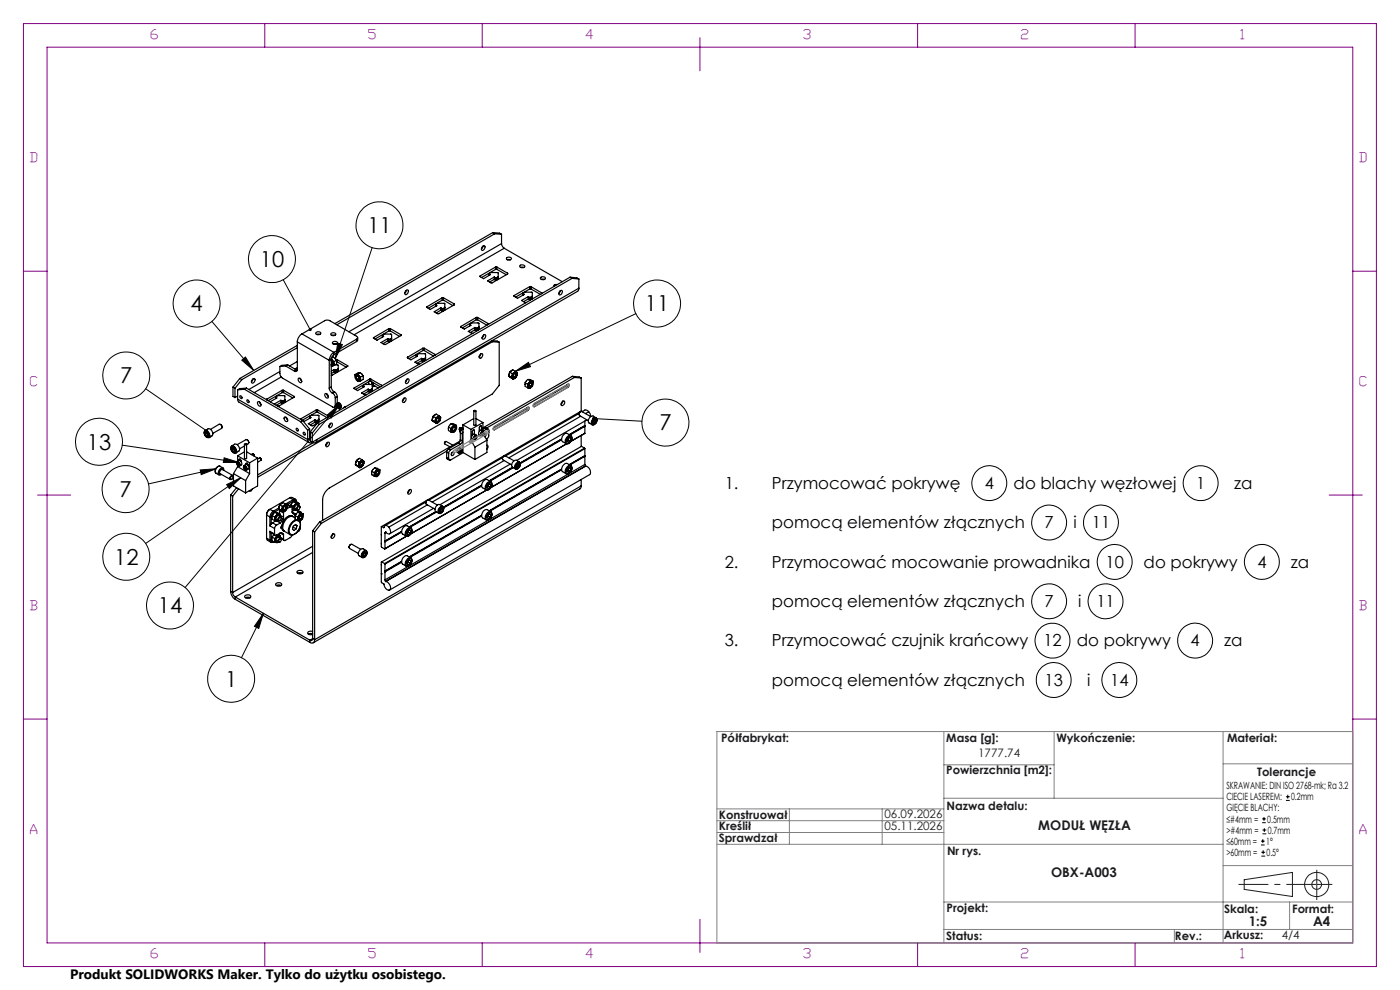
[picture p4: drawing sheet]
<svg xmlns="http://www.w3.org/2000/svg" width="297mm" height="210mm" viewBox="0 0 297 210" stroke-linecap="round" stroke-linejoin="round" font-family="sans-serif">
<defs><g id="words">
<g font-size="4.7">
<text x="77.9" y="49.4">11</text>
<text x="55.1" y="56.6">10</text>
<text x="40.4" y="66">4</text>
<text x="136.8" y="66">11</text>
<text x="25.5" y="81.3">7</text>
<text x="18.4" y="95.4">13</text>
<text x="139.9" y="91.3">7</text>
<text x="25.4" y="105.4">7</text>
<text x="24.2" y="119.8">12</text>
<text x="33.5" y="130.1">14</text>
<text x="47.8" y="145.6">1</text>
</g>
<g font-size="3.5">
<text x="153.8" y="103.7">1.</text>
<text x="163.8" y="103.7">Przymocować pokrywę</text>
<text x="208.9" y="103.7">4</text>
<text x="215" y="103.7">do blachy węzłowej</text>
<text x="253.7" y="103.7">1</text>
<text x="261.8" y="103.7">za</text>
<text x="163.8" y="112.1">pomocą elementów złącznych</text>
<text x="221.6" y="112.1">7</text>
<text x="227.7" y="112.1">i</text>
<text x="231.6" y="112.1">11</text>
<text x="153.8" y="120.4">2.</text>
<text x="163.8" y="120.4">Przymocować mocowanie prowadnika</text>
<text x="234.5" y="120.4">10</text>
<text x="242.6" y="120.4">do pokrywy</text>
<text x="266.7" y="120.4">4</text>
<text x="273.8" y="120.4">za</text>
<text x="163.8" y="128.8">pomocą elementów złącznych</text>
<text x="221.6" y="128.8">7</text>
<text x="228.7" y="128.8">i</text>
<text x="232.6" y="128.8">11</text>
<text x="153.8" y="137.1">3.</text>
<text x="163.8" y="137.1">Przymocować czujnik krańcowy</text>
<text x="221.3" y="137.1">12</text>
<text x="228.4" y="137.1">do pokrywy</text>
<text x="252.6" y="137.1">4</text>
<text x="259.7" y="137.1">za</text>
<text x="163.8" y="145.5">pomocą elementów złącznych</text>
<text x="221.6" y="145.5">13</text>
<text x="230.7" y="145.5">i</text>
<text x="235.5" y="145.5">14</text>
</g>
<text font-size="2.9" x="14.9" y="207.6">Produkt SOLIDWORKS Maker. Tylko do użytku osobistego.</text>
<g font-size="2.8" fill="#800080">
<text x="32" y="8.2">6</text>
<text x="78.2" y="8.2">5</text>
<text x="124.4" y="8.2">4</text>
<text x="170.5" y="8.2">3</text>
<text x="216.7" y="8.2">2</text>
<text x="263.2" y="8.2">1</text>
<text x="6.5" y="34.4">D</text>
<text x="288.5" y="34.4">D</text>
<text x="6.5" y="81.9">C</text>
<text x="288.5" y="81.9">C</text>
<text x="6.5" y="129.4">B</text>
<text x="288.5" y="129.4">B</text>
<text x="6.5" y="176.9">A</text>
<text x="288.5" y="176.9">A</text>
<text x="32" y="203.2">6</text>
<text x="78.2" y="203.2">5</text>
<text x="124.4" y="203.2">4</text>
<text x="170.5" y="203.2">3</text>
<text x="216.7" y="203.2">2</text>
<text x="263.2" y="203.2">1</text>
</g>
<g font-size="2.8" fill="#191924">
<text x="220.3" y="176">MODUŁ WĘZŁA</text>
<text x="223" y="186">OBX-A003</text>
<text x="264.9" y="196.5">1:5</text>
<text x="278.6" y="196.5">A4</text>
</g>
<g font-size="2.5" fill="#191924">
<text x="153" y="157.5">Półfabrykat:</text>
<text x="200.7" y="157.5">Masa [g]:</text>
<text x="207.5" y="160.6">1777.74</text>
<text x="224.1" y="157.5">Wykończenie:</text>
<text x="260.3" y="157.5">Materiał:</text>
<text x="200.7" y="164.3">Powierzchnia [m2]:</text>
<text x="266.7" y="164.5">Tolerancje</text>
<text x="152.5" y="173.6">Konstruował</text>
<text x="187.6" y="173.5">06.09.2026</text>
<text x="200.8" y="171.9">Nazwa detalu:</text>
<text x="152.5" y="178.5">Sprawdzał</text>
<text x="152.5" y="176">Kreślił</text>
<text x="187.6" y="176">05.11.2026</text>
<text x="200.9" y="181.3">Nr rys.</text>
<text x="200.8" y="193.5">Projekt:</text>
<text x="259.7" y="193.6">Skala:</text>
<text x="274.1" y="193.6">Format:</text>
<text x="200.7" y="199.3">Status:</text>
<text x="249.3" y="199.3">Rev.:</text>
<text x="259.6" y="199.2">Arkusz:</text>
<text x="271.9" y="199.2">4/4</text>
</g>
<g font-size="2.1">
<text x="260.2" y="167.4">SKRAWANIE: DIN ISO 2768-mk; Ra 3.2</text>
<text x="260.2" y="172.1">GIĘCIE BLACHY:</text>
<text x="260.2" y="169.8">CIECIE LASEREM:</text>
<text x="273.9" y="169.8">0.2mm</text>
<text x="260.2" y="174.5">≤#4mm =</text>
<text x="260.2" y="176.9">&gt;#4mm =</text>
<text x="260.2" y="179.2">≤60mm =</text>
<text x="268.6" y="179.2">1°</text>
<text x="268.9" y="174.5">0.5mm</text>
<text x="268.9" y="176.9">0.7mm</text>
<text x="260.2" y="181.6">&gt;60mm =</text>
<text x="268.7" y="181.6">0.5°</text>
</g>
</g></defs>
<g fill="none" stroke="#000" stroke-width=".25">
<path d="M101.9 58.5v.2M102.4 52.2l.3-.1a.57 .57 0 0 1 .1 .7 .57 .57 0 0 1-.6 .2l-.1-.2zM102.5 52.2l-.4 .6M103.7 58.1v.3M103.8 58.2l-.1-.1 .4-.3h1.5l.1 1.4M103.8 58.2l.2 .1-1.4 .8-.7-.4M103.8 58.2v.2M104.5 49.3l.5 .3M104.5 49.3l-33.5 19.3M104.5 49.3l1.5 .2 .4 .2M104.8 58.8l.3 .1M104.8 58.8v.5"/>
<path d="M104.8 59.3l-.9 .5M104.8 59.3l.3 .1M105 49.6l1.4 .1M105 49.6l-33.5 19.3M105.1 58.9h.2M105.1 59.4h.2M105.1 58.9v.5M105.1 56.6h.3M105.1 57.1h.3M105.1 56.6l-3.2 1.9M105.1 56.6v.5M105.1 57.1l-2.9 1.8"/>
<path d="M105.3 58.9v.5M105.4 56.6l2.3 1.4M105.4 56.6v.5M105.4 57.1l2 1.2M105.7 58.7l-.4 .2M105.7 58.7v.5M105.7 59.2l-.4 .2M105.7 58.7h.1M106.4 51.7l.2 .5 .4 .5M106.4 49.7v2M106.4 51.7l-32.4 18.7M107 52.7l12.3 7.1"/>
<path d="M107 52.7l-31.9 18.3M107.5 54.7a.6 .6 0 0 1 1 .2 .56 .56 0 0 1-.6 .3 .56 .56 0 0 1-.4-.5zM107.6 55.1h.7M107.7 58.1l-3.3 1.9-1-.4 1.4-.8M107.7 58v.1M110.3 56.4a.62 .62 0 0 1 1 .2 .6 .6 0 0 1-.6 .2 .6 .6 0 0 1-.4-.4zM110.5 56.7h.6M114.7 58.9a.63 .63 0 0 1 1 .2 .59 .59 0 0 1-.6 .2 .59 .59 0 0 1-.4-.4zM114.8 59.3h.7M120.9 58.8l.5 .2M120.9 58.8l-53.6 31M120.9 58.8l1.5 .1 .4 .3"/>
<path d="M121.4 59l1.4 .2M121.4 59l-53.7 31M122.8 59.2v1.9M59.4 77.7v1.8l.4 .6 10.8 6.2a.33 .33 0 0 0 .4 .1 .33 .33 0 0 0 .1-.4M59.4 78.8l-6.6 3.8M59.7 80l-5.8 3.3M60.6 77.6l-1.2 .1M60.6 77.6l1.9 1.1M61 77.4l1.9 1.1M61 77.4l-.4 .2M61 77.4l-1.2 .1-.4 .2M62.9 78.5l-.4 .2"/>
<path d="M62.9 78.5l.1 .1M63.1 72.5v5.9a.37 .37 0 0 1-.2 .4 .37 .37 0 0 1-.4-.1M63.1 72.5l6.7 3.9M63.1 73.8l-11.8 6.7M63.1 73.3l-12.2 7M63.1 78l-.6 .3M63.1 76.7l-1.7 .9M64.1 70.8a2.15 2.15 0 0 0-1 1.7M64.1 70.8l4.9-2.8 .6-.1 6 3.4a.33 .33 0 0 1 .3 .3 .33 .33 0 0 1-.3 .4M64.1 70.8l6.7 3.9M67.1 70.5a.54 .54 0 0 1 .5-.2 .54 .54 0 0 1 .4 .5 .59 .59 0 0 1-1-.2zM67.2 70.9h.7"/>
<path d="M69.8 76.4v5.9M70.2 70.7a.53 .53 0 0 1 .6-.2 .53 .53 0 0 1 .4 .5 .62 .62 0 0 1-1-.2zM70.3 76.3a.88 .88 0 0 1 .2 1.3h-.2h.1M70.3 76.2l.2 .2M70.3 76.2l-.5 .2M70.3 76.2v5.9M70.3 71.1h.7M70.3 76.6l.3 .6-.3 .2 .1-.1M70.4 71.1v.1M70.5 76.4l.3 .7M70.5 76.9v.3h-.2M70.5 76.4l.3 .4"/>
<path d="M70.6 72.6a.53 .53 0 0 1 .6-.2 .53 .53 0 0 1 .3 .5 .52 .52 0 0 1-.6 .2 .52 .52 0 0 1-.3-.5zM70.7 77.6h-.1M70.7 73h.7M70.8 75.8l.5 .6M70.8 75.8h-.5M70.8 75.8l-.5 .3M70.8 76.8v.3M70.8 74.7a2.15 2.15 0 0 0-1 1.7M70.8 75.2l-.3 .3-.2 .7M70.8 77.1l-.1 .5M70.8 74.7v.5M70.8 77.1v.4"/>
<path d="M70.8 77.5l-.2 .1M70.9 78.4l-.6 .3M70.9 78.4l.2 .1M70.9 78.4v.5M70.9 78.9l-.6 .3M70.9 78.9l.2 .1M71.1 77.4l.7 .1-.1 1.3M71.1 78.5h.3M71.1 79h.3M71.1 78.5v.5M71.2 76.3h.3M71.3 76.4l.1 .8-.6 .3"/>
<path d="M71.3 76.4l-.5 .4M71.4 76.7h.1M71.4 78.5v.5M71.5 76.3l2.2 1.3M71.5 76.3v.4M71.5 76.7l1.9 1.2M71.7 78.3l-.3 .2M71.7 78.3v.5M71.7 78.8l-.3 .2M71.8 78.2l-.1 .1M73.7 77.7l-3.4 1.9M73.7 77.6v.1"/>
<path d="M75.3 79.5l.1 .1M75.4 79.5a.82 .82 0 0 1 .8 .4 .82 .82 0 0 1 0 1 1.01 1.01 0 0 1-.8-1.4zM75.5 79.5l.4-.1 .3 .3M75.6 79.8a.51 .51 0 0 1 .5 .2 .51 .51 0 0 1 0 .6l-.5-.4zM75.6 79.7a.6 .6 0 0 0 .5 .9M75.6 72l-4.8 2.7M75.6 72v.5M75.6 72.5l-4.8 2.7M75.9 71.6v.5l-.3 .4M75.9 79.3l.3 .4M75.9 79.3l-.6 .2M76 79.9l-.2-.1a.35 .35 0 0 0-.1 .5 .35 .35 0 0 0 .5 .1v-.2"/>
<path d="M76.2 79.7a.73 .73 0 0 1 0 1.1M76.2 79.7l.2 .3M76.4 79l.6 .7M76.4 79l-1.1 .5M76.4 79l-.5 .3M77 79.7v.8l-.5 .3M77 79.7l-.6 .3M79.3 71.6v.1M81.1 71.1v.4M81.2 71.2l-.1-.1 .4-.2h1.5v1.4M81.2 71.2l.2 .2-1.4 .8-.7-.5M81.2 71.2v.3"/>
<path d="M82.2 71.9l.2 .1M82.2 71.9v.4M82.2 72.3l-1 .6M82.2 72.3l.2 .2M82.4 72h.3M82.4 72.5h.3M82.4 72v.5M82.5 69.7h.3M82.5 70.2h.3M82.5 69.7l-3.2 1.9M82.5 69.7v.5M82.5 70.2l-2.9 1.7"/>
<path d="M82.7 72v.5M82.8 69.7l2.3 1.3M82.8 69.7v.5M82.8 70.2l2 1.2M83 71.8l-.3 .2M83 71.8v.5M83 72.3l-.3 .2M83.1 71.7l-.1 .1M85.1 71.2l-3.3 1.9-1-.4 1.4-.8M85.1 71v.2M86 61.8l.4-.3a.56 .56 0 0 1 .1 .6 .56 .56 0 0 1-.6 .3zM86.2 61.6l-.3 .6"/>
<path d="M86.5 75.8v.1M88.3 75.3v.4M88.4 75.4l-.1-.2 .4-.2h1.5v1.4M88.4 75.4l.2 .1-1.4 .8-.7-.4M88.4 75.4v.2M89.4 76l-1.4 .8 1 .4M89.4 76l.2 .1M89.4 76v.5M89.4 76.5l-1 .6M89.4 76.5l.2 .1M89.6 76.1h.3M89.6 76.6h.3"/>
<path d="M89.6 76.1v.5M89.7 73.9h.3M89.7 74.4h.3M89.7 73.9l-3.2 1.9M89.7 73.9v.5M89.7 74.4l-3 1.7M89.9 76.1v.5M90 73.9l2.3 1.3M90 73.9v.5M90 74.4l2 1.1M90.2 76.4l-.3 .2M90.3 75.9l-.4 .2"/>
<path d="M90.3 76.4h-.1M90.6 65.1v.1M90.6 65.2l.7 .4 1.4-.8-.3-.2 .4-.3h1.5v1.4M92.3 75.2v.1M92.4 64.6v.4M93.5 65.3l.2 .1M93.5 65.3v.5M93.5 65.8l-1 .6M93.5 65.8l.2 .1M93.7 65.4h.3M93.7 65.9h.3M93.7 65.4v.5"/>
<path d="M93.8 63.2h.3M93.8 63.7h.3M93.8 63.2l-3.2 1.9M93.8 63.2v.5M93.8 63.7l-3 1.7M94 65.4v.5M94.1 63.2l2.3 1.3M94.1 63.2v.5M94.1 63.7l2 1.1M94.3 65.7l-.3 .2M94.4 65.2l-.4 .2M94.4 65.7h-.1"/>
<path d="M96.4 64.7l-3.3 1.9-1-.5 1.4-.8M96.4 64.5v.2M97.8 69.2v.2M99.6 68.8v.3M99.7 68.9l-.1-.2 .4-.2h1.6l-.1 1.4M99.7 68.9l.2 .1-1.4 .8-.7-.4M99.7 68.9v.2M100.8 69.5l-1.5 .8 .8 .4h.2M100.8 69.5v.4M100.8 69.5l.2 .1M100.8 69.9l-1 .6M100.8 69.9l.2 .2"/>
<path d="M101 69.6h.2M101 70.1h.2M101 69.6v.5M101 67.3h.3M101 67.8h.3M101 67.3l-3.2 1.9M101 67.3v.5M101 67.8l-2.9 1.8M101.2 69.6v.5M101.3 67.3l2.3 1.3M101.3 67.3v.5M101.3 67.8l2 1.2"/>
<path d="M101.5 69.4l-.3 .2M101.5 69.9l-.3 .2M101.5 69.4v.5M101.6 69.3l-.1 .1M101.8 75.2l.4-.2a.56 .56 0 0 1 .1 .7 .56 .56 0 0 1-.6 .2zM102 75.1l-.4 .6M102.5 71.2l.3-.2a.5 .5 0 0 1 .1 .6 .5 .5 0 0 1-.6 .3zM102.6 71l-.3 .6M103.6 68.6v.2zM104.2 72.3l.3 .2M104.4 72.3h1.1l.4 .3M104.5 72.5l-49.9 28.7"/>
<path d="M104.5 72.5l1.4 .1M105.9 72.6v9.1l-1.4 1.9-34.7 19.9a3.2 3.2 0 0 0-1.4 2.5v4.4M107.9 79.8l.6 .3M107.9 79.8l1 .6M108 79.8l.2 .2M108.2 78.9l.5 .4M108.2 78.9l-.3 .9M108.6 79.7l.1 .6M108.6 79.7l-.1 .4M108.7 79.3l-.1 .4M108.7 78.5a1.05 1.05 0 0 0-.8 1.2M109 79.3l.3-.1a.47 .47 0 0 1 .1 .6 .47 .47 0 0 1-.6 .2z"/>
<path d="M109.1 62.7v.2M109.1 79l-.5 .7M109.1 79l-.4 .3M109.1 79.3l.1-.1a.38 .38 0 0 1 .1 .5 .38 .38 0 0 1-.4 .2l-.1-.3zM109.3 78.8l-.2 .2M109.3 78.8l-.5-.4-.6 .5M109.3 78.8l.3 .1M109.6 78.9l-.5 .1M109.6 78.9l.1 .6M109.6 78.9l.1 .2v.4M109.7 79.5l-.4 .7M110.9 62.3v.3"/>
<path d="M111 62.3l-.1-.1 .4-.2h1.6v1.4M111 62.3l.2 .1-1.4 .9-.7-.4M111 62.3v.3M112.1 62.9l-1.5 .8 .8 .5h.2M112.1 62.9l.2 .2M112.1 62.9v.5M112.1 63.4l-1 .6M112.1 63.4l.2 .2M112.3 63.1h.3M112.3 63.6h.3M112.3 63.1v.5M112.4 60.8h.2"/>
<path d="M112.4 61.3h.2M112.4 60.8l-3.3 1.9M112.4 60.8v.5M112.4 61.3l-3 1.7M112.6 63.1v.5M112.6 60.8l2.3 1.3M112.6 60.8v.5M112.6 61.3l2 1.1M112.9 62.9l-.3 .2M112.9 62.9v.5M112.9 63.4l-.3 .2M112.9 62.8v.1"/>
<path d="M114.9 62.1v.2zM118.2 60.4a.45 .45 0 0 0-.5-.1 .45 .45 0 0 0-.2 .5M118.7 61.8l.3-.2a.52 .52 0 0 1 .3 .6 .52 .52 0 0 1-.6 .4l-.2-.3zM118.9 61.7l-.4 .6M121.4 79.8l.4 .3M121.4 79.8l-19 11M121.4 79.8l1.5 .2 .4 .2M122.8 61.1l-.3 .7-55.5 32.1M122.8 61.1l-55.6 32.1M43.4 91.5a.79 .79 0 0 1 .8 .4 .79 .79 0 0 1 0 .9 .9 .9 0 0 1-.8-1.3zM43.5 91.3a.95 .95 0 0 0 0 1 .95 .95 0 0 0 .8 .5M43.5 91.3l.6-.3a.96 .96 0 0 1 .9 1.5l-.7 .3"/>
<path d="M43.5 91.3a.98 .98 0 0 1 .8 1.5M43.6 92.1v-.4h.3l.2 .4v.4h-.2M43.6 92.1l.3 .4M43.9 91.9l.2 .2M43.9 91.9l-.3 .2M44.1 92.1v.1M44.1 92.3l-.2 .2M44.3 92.8h.1M46.7 98.9a.95 .95 0 0 0-.9 .5 .95 .95 0 0 0 0 1M46.7 98.9a.99 .99 0 0 0-.9 1.5M46.7 98.9l.6 .4M46.8 90l.3 .6"/>
<path d="M47.1 90.6l-.3-.6h-.3l-1.8 1.1M47.1 90.6l-.1 .3-1.8 1M47.2 99.7a.54 .54 0 0 0-.6 .1 .54 .54 0 0 0 0 .6l.1 .1M47.5 99.8l-.1-.4a.68 .68 0 0 0-.7 0 .68 .68 0 0 0-.3 .7v.5l.2 .2 .4-.2M49.1 94.8a.79 .79 0 0 1 .8 .4 .79 .79 0 0 1-.1 .9 .95 .95 0 0 1-.7-1.3zM49.1 94.6a.94 .94 0 0 0 0 1 .94 .94 0 0 0 .9 .5M49.1 94.6l.7-.4a1.01 1.01 0 0 1 .9 1.5l-.7 .4M49.1 94.6a.97 .97 0 0 1 .9 1.5M49.2 95.4v-.4h.3l.3 .3v.4l-.3 .1M49.2 95.4l.3 .4M49.4 82.1l.4 .3M49.4 82.1v2l.4 .2"/>
<path d="M49.6 95.1v.1M49.6 95.2l-.4 .2M49.6 95.2l.1 .2M49.6 95.1l.1 .3M49.7 95.4l.1 .1zM49.8 95.6l-.3 .2M49.8 82.4v1.9M50 96.1h.1M50.2 98a.52 .52 0 0 1 .5 .2 .52 .52 0 0 1 0 .6l-.5-.3zM50.3 97.9l.4-.2a.63 .63 0 0 1 .5 .9l-.4 .2a.63 .63 0 0 0-.5-.9zM50.3 98.3l.1 .3M50.4 84.7l.3 .6 14.8 8.6"/>
<path d="M50.4 96.7l2.6 1.5M50.4 99l2.6 1.5M50.4 82.7v2M50.4 96.7v1.1M50.4 98.1v.9M50.4 99l-.9 1.5M50.4 84.7l14.9 8.5M50.4 84l-.6 .3M50.5 98.2h.1M50.5 98.2l-.2 .1M50.5 98.2l.1 .3M50.6 98.2l.1 .3-.1 .2-.2-.1"/>
<path d="M50.6 98.2l-.2-.1-.1 .2M50.6 98.5l-.2 .1M50.7 97.5v-.1a.36 .36 0 0 1 .4 .1 .36 .36 0 0 1 .1 .4M50.7 97.5v.1M50.9 84a.31 .31 0 0 1 .4 .1 .31 .31 0 0 1-.1 .5l-.3-.4zM50.9 80.3l.4 .2M50.9 80.3l-1.5 1.8M50.9 97.4l-.2 .1M51.2 97.7h-.2M51.3 80.5l-1.5 1.9M51.7 98.9a.49 .49 0 0 1 .5 .2 .49 .49 0 0 1 0 .6l-.5-.4zM51.8 98.8l.3-.3a.63 .63 0 0 1 .6 1l-.4 .2a.62 .62 0 0 0-.5-.9z"/>
<path d="M51.8 99.2l.1 .2M51.8 99.2l.1-.2 .2 .1 .1 .2-.1 .2-.2-.1M51.9 94.3v3h.1h.3v-3M51.9 94.6l-1.1 .6M51.9 95.8l-1.5 .9M51.9 82.6l-1.5 .1M51.9 82.6l11.9 6.9M52 99.1h.1M52 99.1l-.2 .1M52 99.1v.1M52 99.2l.1 .1M52.1 99.3l-.2 .1"/>
<path d="M52.2 98.4v-.1a.33 .33 0 0 1 .4 .1 .33 .33 0 0 1 0 .4M52.2 98.4v.1M52.3 82.3l-.4 .3M52.3 82.3l11.9 6.9M52.3 82.3l-1.5 .1-.4 .3M52.3 95.8l2.3 1.4M52.4 84.8a.31 .31 0 0 1 .4 .2 .31 .31 0 0 1-.2 .4l-.2-.4zM52.4 93.3l.3 .2 .1 .4M52.4 98.2l-.2 .2M52.6 98.6h-.1M52.8 93.9l-.1-.4-.4-.3-2 1.1M52.8 93.9l-.5 .4"/>
<path d="M53 98.2v2.3M53.3 96.4l.4-.1 .2 .2v.3M53.5 80.6l.4-.3a.54 .54 0 0 1 .1 .6 .54 .54 0 0 1-.6 .3zM53.7 80.4l-.4 .6M53.7 96.3l.2 .3M53.9 96.6v.1M54.6 97.4l.4-.3a.33 .33 0 0 1 .3 .2 .33 .33 0 0 1 .1 .3l-.8 .5M54.6 85.3a.5 .5 0 0 1 .7 .2 .5 .5 0 0 1-.2 .7l-.4-.4zM54.6 97.2v5.9l-2.5 1.5M54.6 97.2l-1.6 1M55 85.3l.4 .6M55.2 97.1l.2 .4"/>
<path d="M56.6 84.7v.1M58.5 84.2v.4M58.5 84.3v-.1l.4-.3 1.5 .1v1.3M58.5 84.3l.2 .1-1.4 .8M58.5 84.3v.2M59.6 85.4l.2 .1M59.6 84.9l-1.4 .8M59.6 84.9l.2 .1M59.6 84.9v.5M59.6 85.4l-1 .6M59.8 85h.3M59.8 85.5h.3"/>
<path d="M59.8 85v.5M59.9 82.8h.2M59.9 83.3h.2M59.9 82.8l-3.3 1.9M59.9 82.8v.5M59.9 83.3l-3 1.7M60.1 85v.5M60.1 82.8l2.3 1.3M60.1 82.8v.5M60.1 83.3l2 1.1M60.4 88.5a.6 .6 0 0 1 .5 .3 .6 .6 0 0 1 0 .6 .65 .65 0 0 1-.5-.9zM60.4 85.3l-.3 .2"/>
<path d="M60.4 84.8l-.3 .2M60.4 85.3h.1M60.7 88.5l.3 .6M62.4 84.2l-3.2 1.9h-.3M62.4 84.1v.1M62.8 90.9a.33 .33 0 0 1 .4 .2 .33 .33 0 0 1-.1 .4l-.2-.2zM63.3 80.3a.55 .55 0 0 1 .6 .2 .55 .55 0 0 1-.1 .7l-.5-.4zM63.7 80.3l.3 .6M63.8 89.5l1.5 1.8M63.9 88.8l-.1 .2M63.9 88.8v.2M64.2 89.2l-.4 .3"/>
<path d="M64.2 89.2l1.5 1.8M64.3 91.8a.31 .31 0 0 1 .4 .1 .31 .31 0 0 1-.1 .4l-.3-.3zM65.3 93.2a.6 .6 0 0 0 .3 .7 .6 .6 0 0 0 .7-.1M65.3 91.3v1.9M65.7 93l.1 .3M65.7 88.4v.3M65.7 91v2M65.7 91l-.4 .3M65.7 93l-.4 .2M65.7 93l.1 .1M65.8 88.5l-.1-.2 .4-.2h1.5v1.4M65.8 88.5l.2 .1-1.4 .8-.4-.2"/>
<path d="M65.8 88.5v.2M65.8 91.6l.5 .3M65.8 91.6v1.9l.5 .3M66.3 93.8h.1M66.3 91.9v1.9M66.5 93.9l-11.9 6.8M66.8 89.1l-1.4 .8 .9 .4 1-.5M66.8 89.1l.2 .1M66.8 89.1v.5M66.8 89.6l-1 .5M66.8 89.6l.2 .1M67 89.2h.3"/>
<path d="M67 89.7h.3M67 89.2v.5M67.1 87h.3M67.1 87.4h.3M67.1 87l-3.2 1.8M67.1 87v.4M67.1 87.4l-3 1.7M67.2 93.2a.6 .6 0 0 1-.3 .7 .6 .6 0 0 1-.6-.1M67.2 93.2l-.9 .6M67.3 89.8l-1.5 1.8M67.3 89.8l.4 .2M67.3 89.2v.5"/>
<path d="M67.4 87l2.2 1.3M67.4 87v.4M67.4 87.4l2 1.2M67.6 89l-.3 .2M67.6 89v.5M67.6 89.5l-.3 .2M67.7 88.9l-.1 .1M67.7 90l-1.4 1.9M68.9 83.6a.55 .55 0 0 1 .6 .2 .55 .55 0 0 1 0 .6l-.4-.2zM69.3 94l.3-.2a.47 .47 0 0 1 .3 .5 .47 .47 0 0 1-.4 .4h-.4zM69.3 83.5l.4 .6M69.5 93.9l-.4 .6"/>
<path d="M69.6 88.3l.1 .1zM69.8 82.3l.2 .6 .4 .4M70.1 89.8l.1-.1a.5 .5 0 0 1 .2 .7 .5 .5 0 0 1-.6 .2v-.3zM70.1 89.8l-.4 .6M70.3 82.1l.2 .7 .3 .3M70.3 82.1l-.5 .2M70.4 83.3l.2 .1M70.6 83.4l.3 .3 .2 .7M70.8 83.1l-.4 .2M70.8 83.1h.2M71 83.1l.3 .3 .2 .7M71 83.1l-.4 .3"/>
<path d="M71.1 84.4v1.6M71.3 85.9h.1M71.3 85.9l-.2 .1M71.3 86.1l-.4 .3M71.4 85.7h.4M71.4 85.7a.61 .61 0 0 1 .6 .3 .61 .61 0 0 1-.1 .7 .65 .65 0 0 1-.5-1zM71.5 85.9a.24 .24 0 0 1 .4 .2 .24 .24 0 0 1-.3 .3zM71.5 85.5l.3-.1 .4 .3M71.5 85.5l.3 .2M71.5 85.5l-.1 .2M71.5 85.9a.34 .34 0 0 0 .3 .5M71.5 84.1l-.4 .3"/>
<path d="M71.5 84.1v1.4M71.8 85.7l.3 .5v.4M71.8 86l-.1-.1a.21 .21 0 0 0-.1 .3 .21 .21 0 0 0 .3 .1v-.1M71.8 85.7l.2 .1M71.9 86.7h.1M72 85.8l.2 .6M72 86.6h.1M72.1 86.6h-.1M72.1 86.6l-.1 .1M72.2 86.4l-.1 .2M72.2 85.7l.2 .5M72.2 85.7l-.2 .1"/>
<path d="M72.4 86.2l-.4 .5M72.4 86.2l-.2 .2M73 86.4h.1M73 86.4v.1M73.3 86.3l-.3 .1M75.1 82.3v.1M75.4 98.6l.6 .3M75.4 98.6l.9 .6M75.5 98.6l.1 .1M75.6 97.7l.6 .3M75.6 97.7l-.2 .9M75.9 80.8l.2 .1"/>
<path d="M76 98.9l.2 .2M76.1 98.5l.1 .6M76.1 98.5l-.1 .4M76.2 98l-.1 .5M76.2 97.3a1.11 1.11 0 0 0-.8 1.2M76.2 99.1l.1 .1M76.4 80l.1 .8M76.5 98.1l.3-.1a.47 .47 0 0 1 .1 .6 .47 .47 0 0 1-.6 .2zM76.5 98.1l.2-.1a.38 .38 0 0 1 .1 .5 .38 .38 0 0 1-.5 .2zM76.5 80.8h-.2M76.6 97.8l-.5 .7M76.6 97.8l-.4 .2"/>
<path d="M76.7 99l-.2 .1h-.3M76.7 99l-.4 .2M76.8 97.5l-.2 .3M76.8 97.5l-.5-.3-.7 .5M76.8 97.5l.3 .2M77 81.8v.4M77 81.9l.4-.3h1.6l-.1 1.4M77 81.9l.3 .1-1.5 .9-.7-.5M77 81.9v.3M77.1 97.7h-.3l-.2 .1M77.1 97.7l.1 .6M77.1 97.7l.1 .2v.4"/>
<path d="M77.2 98.3l-.5 .7M78.1 82.5l-1.4 .9 1 .4M78.1 83l-1 .6M78.1 82.5l.2 .1M78.1 82.5v.5M78.1 83l.2 .1M78.2 81l.1 .6-.1-.6M78.3 82.6h.3M78.3 83.1h.3M78.3 82.6v.5M78.4 80.4h.3M78.4 80.9h.3"/>
<path d="M78.4 80.9l-3 1.7M78.4 80.4l-3.3 1.9M78.4 80.4v.5M78.6 82.6v.5M78.7 80.4l2.3 1.3M78.7 80.4v.5M78.7 80.9l2 1.1M78.9 100v.7l.5 .3M78.9 100l.5 .3M78.9 82.5l-.3 .1M78.9 82.5v.5M78.9 83l-.3 .1"/>
<path d="M79 81.1l-.2 .5M79 82.4l-.1 .1M79.1 81.2v.3l.2 .2M79.2 81.2v.5l1.1 .6M79.4 99.3l-.5 .7M79.4 99.3h.6l.6 .4M79.4 99.3l.6 .3M79.5 81.9h-.5M80 99.6l-.6 .7M80 99.6h.3M80.3 99.6a.93 .93 0 0 0-.6 1.5l-.3-.1M80.3 99.6l.2 .1"/>
<path d="M80.3 99.9a.58 .58 0 0 1-.5 .9M80.3 99.6l.3 .1M80.6 99.7v.1M81 81.7v.2zM85.5 84.6l.3-.2a.47 .47 0 0 1 .4 .5 .47 .47 0 0 1-.4 .4h-.4zM85.7 84.4l-.3 .7M86.2 80.6l.3-.2a.5 .5 0 0 1 .2 .6 .5 .5 0 0 1-.7 .2zM86.4 80.4l-.4 .6M91.7 89.2l.5 .3M91.7 89.2l.9 .6M91.7 89.2l.2 .2M91.9 88.3l.5 .3"/>
<path d="M91.9 88.3l-.2 .9M92.2 89.5l.3 .2M92.4 89.1l.1 .6M92.4 89.1l-.2 .4M92.4 88.6v.5M92.4 87.9a1.11 1.11 0 0 0-.7 1.2M92.5 89.7l.1 .1M92.7 88.7l.3-.1a.45 .45 0 0 1 .2 .6 .45 .45 0 0 1-.6 .2zM92.7 88.8l.3-.2a.38 .38 0 0 1 .1 .5 .38 .38 0 0 1-.5 .2zM92.8 88.4l-.4 .7M92.8 88.4l-.4 .2M93 89.6l-.2 .1h-.3"/>
<path d="M93 89.6l-.4 .2M93.1 88.2l-.3 .2M93.1 88.2l-.6-.4-.6 .5M93.1 88.2l.2 .2M93.3 88.4l-.3-.1-.2 .1M93.3 88.4l.1 .5M93.3 88.4l.2 .1-.1 .4M93.4 88.9l-.4 .7M94.5 93.7l-.2 .3M94.8 97.1l.1 .3 .4 .2M94.8 95.9l.4 .3M94.8 97.1l.4 .2"/>
<path d="M94.8 95.9v1.2M94.8 95.7l-26.6 15.3M95.1 90.6v.7l.6 .3M95.1 90.6l.6 .3M95.2 95.2l-.4 .7M95.2 96.2v1.1M95.2 95.2l.4 .2M95.6 95.4l-.4 .8M95.7 90.9v.7M95.7 89.9l-.6 .7M95.7 89.9l1.1 .3M95.7 89.9l.6 .3"/>
<path d="M95.9 96l-.2 .3M95.9 96l.3-.2a.41 .41 0 0 1 .1 .6 .41 .41 0 0 1-.6 .1zM96 90.5l-.3 .8 .2 .4-.2-.1M96 90.5l-.3 .4M96.1 94.4l-1.4-.7a.34 .34 0 0 0-.3 .1 .34 .34 0 0 0 0 .4l1.1 .6M96.1 90.5a.43 .43 0 0 1 .7-.2 .43 .43 0 0 1 0 .7l-.2 .4-.5 .3a.64 .64 0 0 1-.4-.6 .64 .64 0 0 1 .4-.6zM96.1 90.7l.3-.2a.45 .45 0 0 1 .2 .6 .45 .45 0 0 1-.6 .3zM96.2 90.7l.1-.1a.35 .35 0 0 1 .2 .5 .35 .35 0 0 1-.5 .1v-.2M96.2 91.7h.1M96.3 90.2l-.3 .3M96.3 90.2h.3M96.3 91.7h-.1"/>
<path d="M96.6 90.2l-.6 .3M96.6 90.2l.1 .1M96.6 90.5a.58 .58 0 0 1-.5 .9M96.6 90.2h.2M96.8 90.2v.2M97.1 95.2l.5-.2 .4 .3a.63 .63 0 0 0-.6 .9l-.5-.3zM97.2 94l.4 .3M97.2 94l-2 1.2M97.4 91v.1M97.5 91.4l.2 .2M97.5 95.5l.3-.2a.46 .46 0 0 1 .3 .6 .46 .46 0 0 1-.6 .3l-.1-.2zM97.5 91.4l.2 .1"/>
<path d="M97.6 95.8l.2 .1M97.6 93.5l-29.8 17.3M97.6 93.3l-.1 .4-.3 .3M97.6 90.7l-.2 .3M97.6 94.3l-2 1.1M97.6 91.8l.5 .2M97.6 93.3l.5 .2M97.6 91.8v1.5M97.7 95.7l-.1 .1M97.7 95.6v.1M97.8 95.6l.1 .1M97.8 95.6h.1"/>
<path d="M97.8 95.6l-.1 .1M97.8 90.9l-.3 .5M97.8 90.9l.2 .1M97.9 90.8a.31 .31 0 0 0-.4 .1 .31 .31 0 0 0 .1 .4M97.9 95.7v-.2l-.2 .1-.2 .2 .1 .2 .2-.1M97.9 95.7l-.1 .2M98 91l.2-.1-.2 .2M98 91v.1M98.1 93.5l-.1 .4-.4 .4M98.1 91.1l-.5 .7M98.1 92v1.5M98.1 91.1h.1"/>
<path d="M98.2 91.6l-.1 .4M98.2 90.6l-.4 .3M98.2 91l-.1 .1M98.2 91h-.1M98.2 96l2.6 1.5M98.2 90.1v5.9M98.2 90.1l1.7 1M98.2 96l-2.7 1.6-.3-.1v-.2M99.9 91.1v2.3M99.9 93.4l.9 1.5M100.2 92.1l.1 .1M100.2 92.3l.4-.2 .5 .2a.63 .63 0 0 0-.6 1l-.4-.3z"/>
<path d="M100.3 93.2l-.4 .2M100.4 91.2l.2 .1M100.5 87.2v3h.1h.4v-3M100.5 88.8l-2.3 1.3M100.6 92.6l.3-.2a.46 .46 0 0 1 .2 .6 .46 .46 0 0 1-.5 .2zM100.6 91.3l-.1-.2-.2 .3-.1 .9M100.6 92.9l.1 .2 .2-.1M100.6 91.3v.8M100.7 92.9l.2 .1M100.8 94.9v2.6M100.8 92.8l-.2 .1M100.8 92.8l-.1 .1"/>
<path d="M100.9 92.6l-.1 .2M100.9 92.7l.1 .1M100.9 92.6v.1M100.9 92.7l-.1 .1M101 88.8l1.4 .8M101 92.8l-.1 .2M101 92.8v-.2h-.2l-.2 .3M101.7 91.3h.1M101.7 91.5l.4-.3 .5 .3a.63 .63 0 0 0-.6 .9l-.4-.3zM101.8 92.3l-1.1 .6M101.9 90.3l.2 .1M102.1 91.7l.3-.2a.47 .47 0 0 1 .2 .6 .47 .47 0 0 1-.5 .3l-.1-.2z"/>
<path d="M102.1 90.4l-.1-.1-.3 .2v1M102.1 92.1h.1M102.1 90.4v.8M102.2 92.1l.2 .1M102.3 91.8l-.2 .3M102.3 91.8l.3 .1M102.3 91.8l-.1 .3M102.4 91.9l-.3 .2M102.4 89.6l-2.5 1.5M102.4 89.6v1.8M102.4 91.7v.2M102.4 91.9l.9 1.5"/>
<path d="M102.5 91.7l-.4 .3 .1 .2h.2M102.5 91.7l.1 .2M102.6 91.9l-.2 .3M102.6 92.2l.3-.3 .2 .1-.2 .7M102.7 92.1l-.1 .1M102.8 90.8l.2-.1 .5 .3M102.8 90.8l.5 .2M102.8 90.8l-.4 .2M103.3 91h.3l.1 .3M103.3 91l-.8 .4M103.3 94.4l.2 .3-.2 .6M103.3 93.4l-2.5 1.5"/>
<path d="M103.3 93.4v2.6l-2.5 1.5M103.7 91.3v1.2l-.5 .7M103.7 91.3v.5M104.6 91l.3 .1M106.6 97.1l-15.6 9M106.9 96.7l-.3 .6M106.9 97.7l-15.2 8.8M108.2 98.5l-14.9 8.6M108.5 80.1l.2 .2M108.7 99.1l.7 .4M108.7 99.1l-4.9 2.9M108.7 80.3l.2 .1"/>
<path d="M108.8 99.2l-5 2.8M108.9 99.2l-5 2.9M109 97.7l-1.8-1a.56 .56 0 0 0-.5 .8l1.8 1.1M109.3 80.2l-.6 .1M109.3 80.2l-.4 .2M109.6 99l.3 .2M109.6 98.8h.1M109.7 98.3l.3-.2a.61 .61 0 0 1 .4 .6 .61 .61 0 0 1-.4 .6l-.3 .2a.63 .63 0 0 1-.4-.6 .63 .63 0 0 1 .4-.6zM109.7 98.5l-.1 .3M109.8 98.6l.3 .2M109.8 98.5v.1M109.8 98.6l-.2 .2"/>
<path d="M110.1 98.8v-.3l-.2-.1-.3 .4v.4h.3M110.1 98.8l-.2 .4M110.2 98a.94 .94 0 0 1-.8 1.5M110.2 98l-.6-.4a.97 .97 0 0 0-.9 1.5M110.2 98a.94 .94 0 0 0-.8 1.5M111.4 81.2v.7l.5 .4M111.4 81.2l.5 .3M111.6 86.8l.4 .3M111.6 86.8l-6.9 4M111.8 86.5l-.2 .3M111.9 81.5v.8M112 80.5l-.6 .7"/>
<path d="M112 80.5h.5l.6 .3M112 80.5l.5 .3M112 87.1l.3-.5-.2-.2-7.2 4.1a.34 .34 0 0 0-.3 .3 .34 .34 0 0 0 .3 .3M112 87.1l-7.1 4M112.2 81.2l-.3 .7 .3 .4h-.3M112.2 81.2l-.3 .3M112.4 81.1a.43 .43 0 0 1 .6-.2 .43 .43 0 0 1 .1 .7l-.4 .6a.44 .44 0 0 1-.6 0 .44 .44 0 0 1 0-.7zM112.4 81.3l.3-.1a.45 .45 0 0 1 .1 .5 .45 .45 0 0 1-.5 .3zM112.4 81.3l.2-.1a.35 .35 0 0 1 .2 .5 .35 .35 0 0 1-.5 .1v-.2M112.5 82.3h.1M112.5 80.8l-.3 .4M112.5 80.8h.3"/>
<path d="M112.8 80.8l-.6 .4M112.8 80.8l.2 .1M112.8 81.2a.58 .58 0 0 1-.5 .8M112.8 80.8h.3M113.1 80.8v.2M113.1 86.1l.3 .1M119.1 99.5l-15.3 8.9M119.1 99.7l-15.2 8.7M119.1 93.1l-8.8 5.1M119.1 93.3l-8.7 5M119.3 85.2l.3-.2a.5 .5 0 0 1 .1 .7 .5 .5 0 0 1-.7 .2zM119.4 85.1l-.4 .6"/>
<path d="M119.5 98.7l.4-.4h.3l.9 .5a1.13 1.13 0 0 0-1 1.7l-.9-.7v-.7zM120.1 81.9l.4 .3M120.1 81.9l-6.9 4M120.2 94.1l-16.1 9.3M120.3 81.6l-.2 .3M120.3 92.9l.2-.2a.45 .45 0 0 1 .7-.1 .45 .45 0 0 1 0 .6 .75 .75 0 0 1-1.1 .7v-.5zM120.5 82.2l.3-.5-.2-.3-7.2 4.2a.34 .34 0 0 0-.3 .3 .34 .34 0 0 0 .3 .3M120.5 82.2l-7.1 4M120.5 99.1a.46 .46 0 0 1 .7-.2 .46 .46 0 0 1 0 .7 .79 .79 0 0 1-1.1 .7v-.6zM120.5 93.3l.4 .2M120.5 99.7l.4 .2M120.6 93l-.3 .4 .2-.1"/>
<path d="M120.6 99.4l-.3 .4 .2-.1M120.6 93l-.1 .3M120.6 99.4l-.1 .3M120.6 99.3v.1zM120.6 92.9v.1M120.8 92.8l.3 .2M120.8 99.2l.3 .2M121.1 92.4a1.11 1.11 0 0 1 .1 1.2 1.11 1.11 0 0 1-1.1 .5M121.1 98.8a1.08 1.08 0 0 1 .1 1.1 1.08 1.08 0 0 1-1.1 .6M121.1 92.4l-.8-.4a1.13 1.13 0 0 0-1 1.7l.8 .4M121.1 92.4a1.15 1.15 0 0 0-1 1.7M121.1 93.6l3-1.7z"/>
<path d="M121.1 93l-.2-.2-.5 .3-.1 .5 .2 .2 .4-.3M121.1 93l-.2 .5M121.1 99.4l-.2-.2-.5 .2-.1 .6 .2 .2 .4-.3M121.1 99.4l-.2 .5M121.8 80.1l1.5 .1M121.8 80.1l-18.6 10.7M122.9 87.7l-15.7 9M123.2 87.3l-.4 .6M123.2 88.3l-15.3 8.8M123.3 80.2v7M123.3 92.3v2.4M123.5 87.3l.7-.3 .7 .3"/>
<path d="M123.6 87.3l-.2-.1-42.4 24.5M124 95.1l-42.4 24.4M124 95.1l.1 .1M124 95.1l-.6-.4-42.4 24.5M124 96.7l-3.2 1.9M124 96.7l.1 .1M124 90.3l-3.2 1.9M124 90.3l.1 .1M124.1 95.2l-42.4 24.5M124.1 89.3v1M124.1 90.4v1.5M124.1 95.2v1.5"/>
<path d="M124.1 96.8v1.7M124.1 96.7l-3.3 1.9M124.1 96.8l-3.2 1.8M124.1 98.5l-42.4 24.5M124.1 98.5l.1 .3M124.1 96.7h-.1M124.1 90.3l-3.3 1.9M124.1 90.4l-3.2 1.9M124.1 90.3h-.1M124.2 98.8v.1M124.2 98.8l-42.4 24.5M124.2 98.9a1.23 1.23 0 0 1 .9 1.8l-42.4 24.5"/>
<path d="M124.2 98.9l-42.4 24.5M124.5 89.1l-14.9 8.6M124.9 87.3l.3 .5 .1 .6M124.9 87.3l-.7 .4M125.3 88.4l-1.9-1.1a.56 .56 0 0 0-.5 .9l1.9 1M125.8 89.6l.3 .2M125.9 89.4l-.1 .1zM125.9 88.9l.4-.2a.61 .61 0 0 1 .4 .6 .61 .61 0 0 1-.4 .6l-.4 .2a.63 .63 0 0 1-.3-.6 .63 .63 0 0 1 .3-.6zM126 89.1l-.1 .3M126 89.2l.4 .2M126 89.1v.1M126 89.2l-.1 .2"/>
<path d="M126.4 89.4v-.3l-.3-.1-.3 .4v.4h.3M126.4 89.4l-.3 .4M126.5 88.6a.94 .94 0 0 1-.9 1.5M126.5 88.6l-.7-.3a.97 .97 0 0 0-.8 1.4l.6 .4M126.5 88.6a.94 .94 0 0 0-.9 1.5M45.8 100.4l.7 .3M48.9 105l.5 .3M48.9 105v20.4M49 101.1l.3-.1a.38 .38 0 0 1 .1 .4 .38 .38 0 0 1-.5 .2zM49.4 100.9l-2.2-1.3a.6 .6 0 0 0-.5 .9l2.2 1.2M49.4 105.3v20.4M49.5 101.1a.41 .41 0 0 0-.6-.2 .41 .41 0 0 0-.1 .6l.1 .2h.3"/>
<path d="M49.5 100.5l2.6 1.4M49.5 100.5v2.6l2.6 1.5M50.2 103.4l-1.3 1.6M50.6 103.7l-1.2 1.6M52.1 101.9v2.7M53 100.5l-.9 1.4M53.6 103.7l-.4 .4h-.3M56.6 114.2l.1 .3 .8 .5M56.6 114.2l.7 .4M57.3 108l-.4 .4-.3 .7v.1l.7 .5M57.3 108l-.5 .4-.2 .6v5.2M57.3 112.7l.1 .3 1 .6"/>
<path d="M57.3 114.6a.46 .46 0 0 0 .2 .5 .46 .46 0 0 0 .6-.2 .36 .36 0 0 1-.4 0 .36 .36 0 0 1-.2-.3M57.3 109.7v1.8M57.3 112.7v1.9M57.3 111.5l.9 .6M57.3 112.7l.9 .6M57.3 108l.7 .4M57.3 109.7h.2M57.3 114.6h.2M57.5 111.2l-.2 .3M57.5 109.7v1.5M57.5 113.1v1.5M57.7 109.4v.7l.6 .3"/>
<path d="M57.7 113.9v.8l.6 .3M57.7 109.4l.6 .3M57.7 113.9l.6 .4M57.8 110.9l-.3 .3M57.8 110.9l.9 .5M58 108.4a1.6 1.6 0 0 0-.7 1.3M58 108.4l.1 .3M58.1 108.7l-.3 .3-.3 .7M58.2 113.4l-.5 .5M58.2 112.1v1.2M58.3 109.7v.7M58.3 114.3v.7"/>
<path d="M58.3 110.4l.2 .1M58.3 115l.2 .1M58.3 108.7l-.6 .7M58.3 108.7l.6 .1 .5 .3M58.3 108.7l.6 .3M58.5 110.5l-.7 .4M58.6 109.4a.73 .73 0 0 0-.1 1.1M58.6 113.9a.73 .73 0 0 0-.1 1.2M58.6 109.4l-.3 .3M58.6 113.9l-.3 .4M58.7 111.4l-.5 .7M58.7 113.5l.2 .1"/>
<path d="M58.8 110.5l.6 .4M58.8 115.1h.1M58.9 109l-.3 .4M58.9 109h.3M58.9 113.6l-.3 .3M58.9 113.6h.3M58.9 113.4l.5 .3M59.1 107.8l-1.1 .6M59.1 107.9l1 .7M59.1 107.9l.6 .4M59.2 110l.3-.3a.38 .38 0 0 1 .1 .5 .38 .38 0 0 1-.5 .2zM59.2 109l.1 .1"/>
<path d="M59.2 109l-.6 .4M59.2 113.6l.1 .1M59.2 113.6l-.6 .3M59.2 109l.2 .1M59.2 113.6l.2 .1M59.2 108l.1 .3M59.2 108l-1.1 .7M59.3 114.4l.2-.1a.36 .36 0 0 1 .1 .5 .36 .36 0 0 1-.5 .1zM59.3 108.3v.7M59.3 113.1v.5M59.3 108.3l.8 .5M59.4 110.4h-.1"/>
<path d="M59.4 107.1l.5 .3M59.4 107.1l-.3 .8M59.4 109.1v.1M59.4 113.7v.1M59.4 113.1l.6 .1 .1 .3M59.4 113.1l-.7 .4a.26 .26 0 0 1-.3 0 .26 .26 0 0 1-.2-.2M59.4 110.9l-.7 .5M59.4 109.3l.7 .4M59.4 110.4l.4 .2M59.4 113.1l.7 .4M59.5 109.6a.42 .42 0 0 0-.3-.5 .42 .42 0 0 0-.5 .3 .59 .59 0 0 0-.4 .6 .59 .59 0 0 0 .5 .5l.2-.1M59.5 114.1l-.1-.3a.88 .88 0 0 0-.9 .3 .88 .88 0 0 0 0 1l.5-.1"/>
<path d="M59.5 114l.6 .4M59.5 111.9l.2 .1M59.6 109.6l-.4-.2a.55 .55 0 0 0-.5 .3 .55 .55 0 0 0 0 .5l.4 .3M59.6 114.2l-.4-.3a.58 .58 0 0 0-.5 .9l.4 .2M59.6 111.8l.2 .1M59.7 113l.2 .1M59.7 114.3l.6 .3M59.7 114.5v-.1a.43 .43 0 0 0-.6-.1 .43 .43 0 0 0-.2 .5l.2 .2h.3M59.7 108.3l.2 .2M59.8 110.6l-.4 .3M59.8 111.9l.1 .5 .4 .3M59.8 111.9l-.1 .1"/>
<path d="M59.8 107.9l.1 .6M59.8 107.9l-.1 .4M59.9 107.4l-.1 .5M59.9 106.7a1.11 1.11 0 0 0-.7 1.2M59.9 108.5l.2 .1M60 110.2l-.3-.5a.45 .45 0 0 0-.6 .2 .45 .45 0 0 0 .1 .6l.1-.1M60 110.2l-.2 .4M60 112.5l.2 .1M60.1 112.6h.1M60.1 109.7l-.1 .5M60.1 108.8v.9M60.1 113.5v.9"/>
<path d="M60.2 108.5l-.1 .3M60.2 107.5l.3-.2a.47 .47 0 0 1 .1 .6 .47 .47 0 0 1-.6 .3zM60.2 107.5l.2-.1a.38 .38 0 0 1 .1 .5 .38 .38 0 0 1-.4 .1zM60.3 107.2l-.5 .7M60.3 107.2l-.4 .2M60.5 108.4l-.6 .1M60.5 108.4l-.4 .2M60.5 106.9l-.2 .3M60.5 106.9l-.5-.3-.6 .5M60.5 106.9l.3 .2M60.6 106.9h.3l1 .6M60.6 106.9l1 .6"/>
<path d="M60.8 107.1l-.5 .1M60.8 107.1l.1 .6M60.8 107.1l.2 .2-.1 .4M60.9 107.7l-.4 .7M61.5 105.6l.4-.1 .8 .4M61.5 105.6l-4.2 2.4M61.5 105.6l.7 .4M61.6 113.4h.1M61.6 107.5a.25 .25 0 0 1 .3 0 .25 .25 0 0 1 .1 .3v.8M61.6 107.5l-.8 .4M61.7 107.1v.2M61.7 107.1l.6 .3"/>
<path d="M61.8 109.4l.2 .1M61.9 109.4v.1M62 108.6l.4 .5 .3-.1M62 113.5l-.3 .5-1.1 .6a.26 .26 0 0 1-.3 0 .26 .26 0 0 1-.2-.2M62 108l.2 .2M62 108.6l.7 .4M62.1 109.6a1.62 1.62 0 0 0-2.1 1.3 1.22 1.22 0 0 0 .3 1.8M62.1 108.9l.2 .1M62.1 109.6a1.21 1.21 0 0 0-1.6 .5l-.4 .6-.3 1-.2 .1 .1 .2M62.2 111.8l.6 .4M62.2 106a.47 .47 0 0 1 .6 0 .47 .47 0 0 1 .1 .5M62.2 106l-1.6 .9"/>
<path d="M62.2 106l.1 .2M62.2 107.8l.2 .4M62.2 107.8v.4M62.2 108.2h.2M62.3 107.4l-.1 .4M62.3 106.4l-.6 .7M62.3 106.4l1.1 .4M62.3 106.4l.5 .3M62.3 106.2a.33 .33 0 0 1 .4 0 .33 .33 0 0 1 .2 .3M62.3 106.2l-1.3 .8M62.4 108.2l-.4 .3M62.6 109.8a1.45 1.45 0 0 0-2.3 .9 1.41 1.41 0 0 0 .1 2l1.2 .7"/>
<path d="M62.6 109.4v.7l.5 .3M62.6 111.3l.4 .2M62.6 109.4l.5 .3M62.7 108.2l.1 .1M62.8 110.2a2.43 2.43 0 0 0-1.5 3l.3 .2M62.8 108.2l.7 .4M62.8 106.7l-.5 .7M62.8 106.7l.6 .1M62.8 108.2v.1M62.9 109l-.3 .4M62.9 109h-.2M63 111.5l-.3-.2-.5 .3-.1 .6 .2 .3 .5-.3"/>
<path d="M63 111.5l-.2 .7M63 110.4a2.1 2.1 0 0 0-1.4 2.9 1.65 1.65 0 0 0 2-1.5l.1-.9-.3-.4M63.1 108.2l.7 .4M63.1 109.7v.7M63.2 108.6l-.3 .4M63.2 108.6l.5 .1 .6 .3M63.2 108.6l.5 .4M63.2 107.6l.3-.2a.4 .4 0 0 1 0 .5 .4 .4 0 0 1-.4 .2zM63.3 106.8a.91 .91 0 0 0-1.1 1M63.4 112.7l-.3 .1M63.4 106.8v.1M63.4 107.3v-.3a.62 .62 0 0 0-.7-.1 .62 .62 0 0 0-.3 .6 .41 .41 0 0 0-.1 .6 .41 .41 0 0 0 .6 0"/>
<path d="M63.5 108.6l.2-.1 .2 .3M63.5 108.6h-.1M63.5 110.5a2.24 2.24 0 0 1-1.7 3l-.2-.1M63.5 107.3l-.4-.2a.56 .56 0 0 0-.5 .8l.4 .3M63.6 112a.51 .51 0 0 1-.5 .7M63.6 112v.2M63.6 107.6v-.2a.47 .47 0 0 0-.6 .2 .47 .47 0 0 0 .1 .6l.3-.1M63.6 109.5l.2-.1a.39 .39 0 0 1 .2 .4 .39 .39 0 0 1-.5 .3v-.3M63.7 110.5h.1M63.7 109l-.6 .7M63.7 109h.3M63.7 109.1h.2a.57 .57 0 0 1 .5 .5 .57 .57 0 0 1-.3 .6 .47 .47 0 0 1-.8 .2 .47 .47 0 0 1 0-.7z"/>
<path d="M63.7 109.4l.2-.1a.47 .47 0 0 1 .2 .6 .47 .47 0 0 1-.5 .3l-.1-.4zM63.7 110.4v.1M63.8 110.4l-.2 .2M64 109a.94 .94 0 0 0-.6 1.4h-.3M64 109l.2 .1M64 109h.3M64 109.3a.58 .58 0 0 1-.5 .9M64.3 109v.2M66.3 112.6l.4 .2M66.3 112.6v22.9M66.3 115.9l-16.9 9.8M66.3 117.2l-16.4 9.4"/>
<path d="M66.7 112.8v22.9M67.8 110.8l.4 .2M67.8 110.8l-1.5 1.8M68.2 111l-1.5 1.8M70.5 113.4l.3-.2a.54 .54 0 0 1 .1 .7 .54 .54 0 0 1-.6 .3v-.5zM70.6 113.3l-.4 .6M74.4 115.5l-.4 .6M76.3 116.7l.5-.3 .9 .4a.96 .96 0 0 1-.9 1.5l-.7-.5v-.6zM76.5 116.5l-1.9-1a.58 .58 0 0 0-.4 .8l1.8 1.1M77 117.8l.3 .2M77.1 117.6h.1M77.2 117.1l.4-.2a.78 .78 0 0 1 .1 .9 .78 .78 0 0 1-.8 .4l-.1-.5z"/>
<path d="M77.2 117.3l-.1 .3M77.3 117.4l.3 .2M77.3 117.3v.1M77.3 117.4l-.2 .2M77.6 117.6v-.4h-.3l-.3 .3v.4l.3 .1M77.6 117.6l-.3 .4M77.7 116.8a1.01 1.01 0 0 0-.9 1.5M79.4 100.3v.7M79.7 100.1l.2-.2a.43 .43 0 0 1 .6-.2 .43 .43 0 0 1 .1 .7l-.1 .2a.5 .5 0 0 1-.5 .5 .5 .5 0 0 1-.5-.4zM79.9 100.1l.3-.2a.45 .45 0 0 1 .1 .6 .45 .45 0 0 1-.5 .2zM79.9 100.1l.2-.1a.39 .39 0 0 1 .1 .5 .39 .39 0 0 1-.4 .2l-.1-.3M80 101.1h-.1"/>
<path d="M81 119.2l-.1 4.3 .6 .4a1.21 1.21 0 0 0 1.1 1.3 1.2 1.2 0 0 0-.8-1.8M81 111.7l-.1 4.2 .7 .5M81 119.2l.6 .3M81 111.7l.4 .2M81.5 111.9h-.1M81.6 119.5l.1 .2M81.6 114.8l.1 .1M81.7 113.1v1.7M81.7 114.9l-.1 1.5M81.7 119.7v1.4M81.7 114.8h-.1M81.7 114.8l3.5-2.1-3.6 2.1"/>
<path d="M81.8 112.9h.1M81.8 112.9l-.1 .2M81.8 113l-.1 .1M82.5 111.8a.52 .52 0 0 0-.6-.4 .52 .52 0 0 0-.4 .5M82.5 111.8l.3 .5a.58 .58 0 0 1-.1 .9 .58 .58 0 0 1-.9-.3M85.2 119.1l-3.5 2M85.2 119.1l-3.6 2.1M85.2 119.3l-3.5 2M85.2 112.9l-3.5 2M85.5 111.9l.8-.4 .9 .5a1.19 1.19 0 0 0-1.1 1.7l-.9-.7v-.4zM86.3 113.7l-4.7 2.7M86.5 119l.4-.3 .3 .3-.2 .5-.4 .3-.3-.3z"/>
<path d="M86.5 118.7a.46 .46 0 0 1 .7-.2 .46 .46 0 0 1 .1 .7 .75 .75 0 0 1-1.1 .7l-.1-.4zM86.5 112.3a.47 .47 0 0 1 .7-.2 .47 .47 0 0 1 .1 .7 .79 .79 0 0 1-1.1 .8l-.1-.4zM86.6 119.3l.4 .2M86.6 112.9l.4 .2M86.6 119l-.2 .4 .2-.1M86.6 112.6l-.2 .4 .2-.1M86.6 119v.3M86.6 112.6v.3M86.7 112.5l-.1 .1zM86.7 118.9l-.1 .1M86.7 104l.3-.2a.54 .54 0 0 1 .2 .7 .54 .54 0 0 1-.6 .3l-.1-.5zM86.9 103.9l-.4 .6"/>
<path d="M86.9 112.4l.3 .2M87.2 118.3a1.11 1.11 0 0 1 0 1.2 1.11 1.11 0 0 1-1.1 .6M87.2 112a1.08 1.08 0 0 1 0 1.2 1.08 1.08 0 0 1-1.1 .5M87.2 118.3l-.8-.4a1.16 1.16 0 0 0-1 1.8l.7 .4M87.2 118.3a1.18 1.18 0 0 0-1.1 1.8M87.2 112.6l-.3-.2-.4 .3-.2 .5 .3 .2 .4-.3M87.2 112.6l-.2 .5M90.3 106.5l-8.6 5M90.7 106.1l-.4 .6M90.7 107.1l-8.2 4.7M92 107.8l-9.3 5.4M92.5 108.5l-5.7 3.3"/>
<path d="M92.6 108.6l-5.6 3.3M92.8 107.1l-1.9-1a.58 .58 0 0 0-.5 .9l1.9 1M93.3 108.4l.3 .2M93.4 108.2h.1M93.4 107.7l.5-.2a.78 .78 0 0 1 .1 .9 .78 .78 0 0 1-.9 .4v-.5zM93.5 107.9l-.1 .3M93.5 107.9v.1M93.5 108l.4 .2M93.5 108l-.1 .2M93.9 108.2v-.4h-.3l-.3 .4v.3l.3 .1M93.9 108.2l-.3 .4M93.9 107.4a.93 .93 0 0 1 .1 1 .93 .93 0 0 1-.9 .5"/>
<path d="M93.9 107.4l-.6-.4a.97 .97 0 0 0-.8 1.5l.6 .4M93.9 107.4a.94 .94 0 0 0-.8 1.5M102.2 109.3l-15.4 8.8M102.2 109.5l-15.2 8.7M102.2 109.4l-15.3 8.8M102.2 102.9l-8.1 4.7M102.2 103.1l-8.1 4.6M102.5 108.4l.8-.3 .8 .4a1.18 1.18 0 0 0-1 1.8l-.9-.7v-.4zM102.5 102.1l.8-.4 .8 .5a1.18 1.18 0 0 0-1 1.7l-.9-.7v-.4zM103.2 104l-16 9.2M103.5 108.9a.47 .47 0 0 1 .7-.2 .47 .47 0 0 1 .1 .7 .75 .75 0 0 1-1.1 .7v-.8zM103.5 102.5a.47 .47 0 0 1 .7-.2 .47 .47 0 0 1 .1 .7 .75 .75 0 0 1-1.1 .7v-.6z"/>
<path d="M103.5 109.5l-.1 .1M103.5 109.5l.5 .2M103.5 103.1l.5 .2M103.6 109.2l-.2 .4M103.6 102.8l-.2 .4 .1-.1M103.6 109.2l-.1 .3M103.6 102.8l-.1 .3M103.6 109.2h.1M103.6 102.8h.1M103.8 109l.3 .2M103.8 102.6l.3 .2M104.1 108.5a1.1 1.1 0 0 1 .1 1.2 1.1 1.1 0 0 1-1 .6"/>
<path d="M104.1 102.2a1.11 1.11 0 0 1 .1 1.2 1.11 1.11 0 0 1-1 .5M104.1 109.2l-.2-.3-.4 .3-.2 .6 .3 .2 .4-.3M104.1 109.2l-.1 .5M104.1 102.8l-.2-.2-.4 .3-.2 .5 .3 .2 .4-.3M104.1 102.8l-.1 .5M123.3 103.1l-.3 .6-56.5 32.6M123.3 101.7v1.4M123.3 103.1l-56.6 32.6M48.9 125.4a2.15 2.15 0 0 0 1 1.7M48.9 125.4l.5 .3M49.4 125.7l.1 .5 .4 .4M49.9 126.6l15.9 9.2"/>
<path d="M49.9 127.1l15.9 9.2M49.9 126.6v.5M52 126.3a.65 .65 0 0 1 .7-.2 .65 .65 0 0 1 .5 .6 .72 .72 0 0 1-1.3-.3zM52.1 126.8h1M58.5 123.9a.67 .67 0 0 1 .7-.4 .67 .67 0 0 1 .5 .6 .72 .72 0 0 1-1.2-.2zM58.6 124.2l.6-.1 .4 .1M63 121.2a.67 .67 0 0 1 .7-.3 .67 .67 0 0 1 .5 .6 .72 .72 0 0 1-1.2-.3zM63.1 121.6l.6-.1 .4 .1M65.8 135.8v.5M66.3 135.5a.35 .35 0 0 1-.1 .3 .35 .35 0 0 1-.4 0M66.3 133.9a.64 .64 0 0 0-1 .5l.5 .2h.5M66.3 134.4l-.9 .1"/>
<path d="M66.3 135.5l.4 .2M66.3 135.5l-.5 .3M66.7 135.7a.6 .6 0 0 1-.2 .6 .6 .6 0 0 1-.7 0M80.9 121.7h.1M81.6 121.2l.1 .1M81.7 121.3v1.7M81.7 121.1l-.1 .1M81.7 123l.1 .3M81.8 123.3v.1"/>
<circle cx="52.1" cy="94.2" r=".2"/>
<circle cx="100.8" cy="87.1" r=".2"/>
</g>
<g fill="none" stroke="#191924" stroke-width=".21">
<path d="M263.9 186.6l10.3-1.5v5.1l-10.3-1.5z"/>
<circle cx="279.3" cy="187.6" r="1.03"/>
<circle cx="279.3" cy="187.6" r="2.57"/>
</g>
<g fill="none" stroke="#808080" stroke-width=".21">
<path d="M99.5 93.7h1M99.6 93.3l.7 .7M100 93.2v.9M100.3 93.3l-.7 .7M107.9 88.8h1.1M108.1 88.4l.7 .7M108.4 88.3v1M108.8 88.4l-.7 .7M116.5 83.9h.9M116.6 83.5l.7 .7M116.9 83.4v1M117.3 83.5l-.7 .7"/>
<path d="M152.1 155.2h134.9v44.8h-134.9zM200.2 155.2v44.8M223.6 155.2v14.1M259.5 155.2v44.8M152.1 176.6h48.1M152.1 174.1h48.1M152.1 171.6h48.1M152.1 179.1h107.4M167.5 171.6v7.5M187.1 171.6v7.5M200.2 169.3h59.3M200.2 162.2h23.4"/>
<path d="M259.5 162h27.5M200.2 197.2h86.8M200.2 191.3h86.8M249.1 197.2v2.8M259.5 183.6h27.5M273.6 191.3v5.9"/>
</g>
<g fill="none" stroke="#000" stroke-width=".21">
<path d="M60.1 59.3l5.7 10.6M79 52.5l-7.9 23.6M44.9 68.2l8.9 10.4M51.3 76.4l.8-.7 1.7 2.9zM71.6 72.8l1 .3-1.5 3zM109.3 78.8l2.8-1.9 .4 .9zM134.9 66.5l-25.6 12.3M25.9 94.4l24.8 3.7M30.9 82.5l12.9 8.9M42.5 99.7l3.3-.3-3.1 1.3zM45.8 99.4l-14.3 3.2M47.6 97.1l3.1 1h-3.3z"/>
<path d="M69.5 88l2.5-2.2-1.8 2.9zM72 85.8l-32.7 38.8M125.9 88.8l10.3 .6M48.1 102.8l3-1.5-2.5 2.3zM51.1 101.3l-20.2 14M55.9 130.1l-1 3.2-.9-.5zM55.9 130.1l-4.7 9.4M267.5 179.2h.8M267.5 178.4h.8M267.8 174.5h.7M267.8 173.7h.7M267.8 176.9h.8"/>
<path d="M267.8 176.1h.8M267.9 178v.8M268.1 173.3v.8M268.2 175.7v.8M272.8 169.8h.8M272.8 169h.8M273.2 168.6v.8M267.6 181.6h.8M267.6 180.8h.8M268 180.4v.8"/>
<circle cx="57.7" cy="55" r="5"/>
<circle cx="80.5" cy="47.8" r="5"/>
<circle cx="26.8" cy="79.7" r="5"/>
<circle cx="41.7" cy="64.4" r="5"/>
<circle cx="139.4" cy="64.4" r="5"/>
<circle cx="21" cy="93.7" r="5"/>
<circle cx="141.2" cy="89.6" r="5"/>
<circle cx="26.7" cy="103.8" r="5"/>
<circle cx="26.8" cy="118.1" r="5"/>
<circle cx="209.9" cy="102.5" r="3.7"/>
<circle cx="222.6" cy="110.8" r="3.7"/>
<circle cx="233.6" cy="110.9" r="3.7"/>
<circle cx="236.5" cy="119.2" r="3.7"/>
<circle cx="254.7" cy="102.5" r="3.7"/>
<circle cx="267.7" cy="119.2" r="3.7"/>
<circle cx="36.1" cy="128.4" r="5"/>
<circle cx="222.6" cy="127.5" r="3.7"/>
<circle cx="223.3" cy="135.9" r="3.7"/>
<circle cx="234.5" cy="127.5" r="3.7"/>
<circle cx="253.5" cy="135.9" r="3.7"/>
<circle cx="49" cy="144" r="5"/>
<circle cx="223.5" cy="144.3" r="3.7"/>
<circle cx="237.5" cy="144.3" r="3.7"/>
</g>
<path d="M96.3 95.5l7.2-4.2h.3v.2l-.3 .5-7.1 4a.27 .27 0 0 1-.3-.2 .27 .27 0 0 1 .2-.3zM104.8 90.5l7.2-4.1a.34 .34 0 0 1 .3 .3 .34 .34 0 0 1-.3 .4l-7.2 4a.33 .33 0 0 1-.2-.3 .33 .33 0 0 1 .2-.3zM113.3 85.6l7.2-4.1 .3 .1-.3 .5-7.1 4.1a.32 .32 0 0 1-.3-.2 .32 .32 0 0 1 .2-.4z" fill="none" stroke="#808080" stroke-width=".25"/>
<path d="M279.3 187.6h-16.7" fill="none" stroke="#191924" stroke-width=".21" stroke-dasharray="6.3 1.3 1.3 1.3" stroke-dashoffset="-.1" stroke-linecap="butt"/>
<path d="M279.3 187.6h3.3M279.3 187.6v3.3M279.3 187.6v-3.1" fill="none" stroke="#191924" stroke-width=".21" stroke-dasharray="6.3 1.3 1.3 1.3" stroke-linecap="butt"/>
<path d="M96.5 95.7l7-4.1M104.9 90.8l7.1-4.1M113.4 85.9l7.1-4.1" fill="none" stroke="#808080" stroke-width=".21" stroke-dasharray="15.2 1.3 1.3 1.3" stroke-dashoffset="13.1" stroke-linecap="butt"/>
<g fill="none" stroke="#800080" stroke-width=".21">
<path d="M5 5h287v200h-287zM10 10h277v190h-277zM56.2 5v5M102.3 5v5M148.5 8v7M194.7 5v5M240.8 5v5M5 57.5h5M287 57.5h5M8 105h7M282 105h7M5 152.5h5"/>
<path d="M287 152.5h5M148.5 195v7M56.2 200v5M102.3 200v5M194.7 200v5M240.8 200v5"/>
</g>
<g fill="#000">
<path d="M51.3 76.4l.8-.7 1.7 2.9zM109.3 78.8l2.8-1.9 .4 .9zM47.6 97.1l3.1 1h-3.3zM69.5 88l2.5-2.2-1.8 2.9zM48.1 102.8l3-1.5-2.5 2.3zM55.9 130.1l-1 3.2-.9-.5z"/>
<path d="M43.6 91.1h-.1a.34 .34 0 0 0 .1 .5 .34 .34 0 0 0 .5 0l-.3-.2 .3 .1a.35 .35 0 0 0-.1-.4 .35 .35 0 0 0-.4 0zM42.5 99.7l3.3-.3-3.1 1.3z"/>
<path d="M125.8 88.5l-.2 .3h.3h-.3a.34 .34 0 0 0 .4 .3 .34 .34 0 0 0 .3-.4 .34 .34 0 0 0-.5-.2zM65.6 69.6l-.1 .1a.33 .33 0 0 0 0 .4 .33 .33 0 0 0 .5 .1l-.2-.3 .2 .3a.34 .34 0 0 0 .1-.5 .34 .34 0 0 0-.5-.1zM71.6 72.8l1 .3-1.5 3z"/>
</g>
<use href="#words"/>
</svg>
